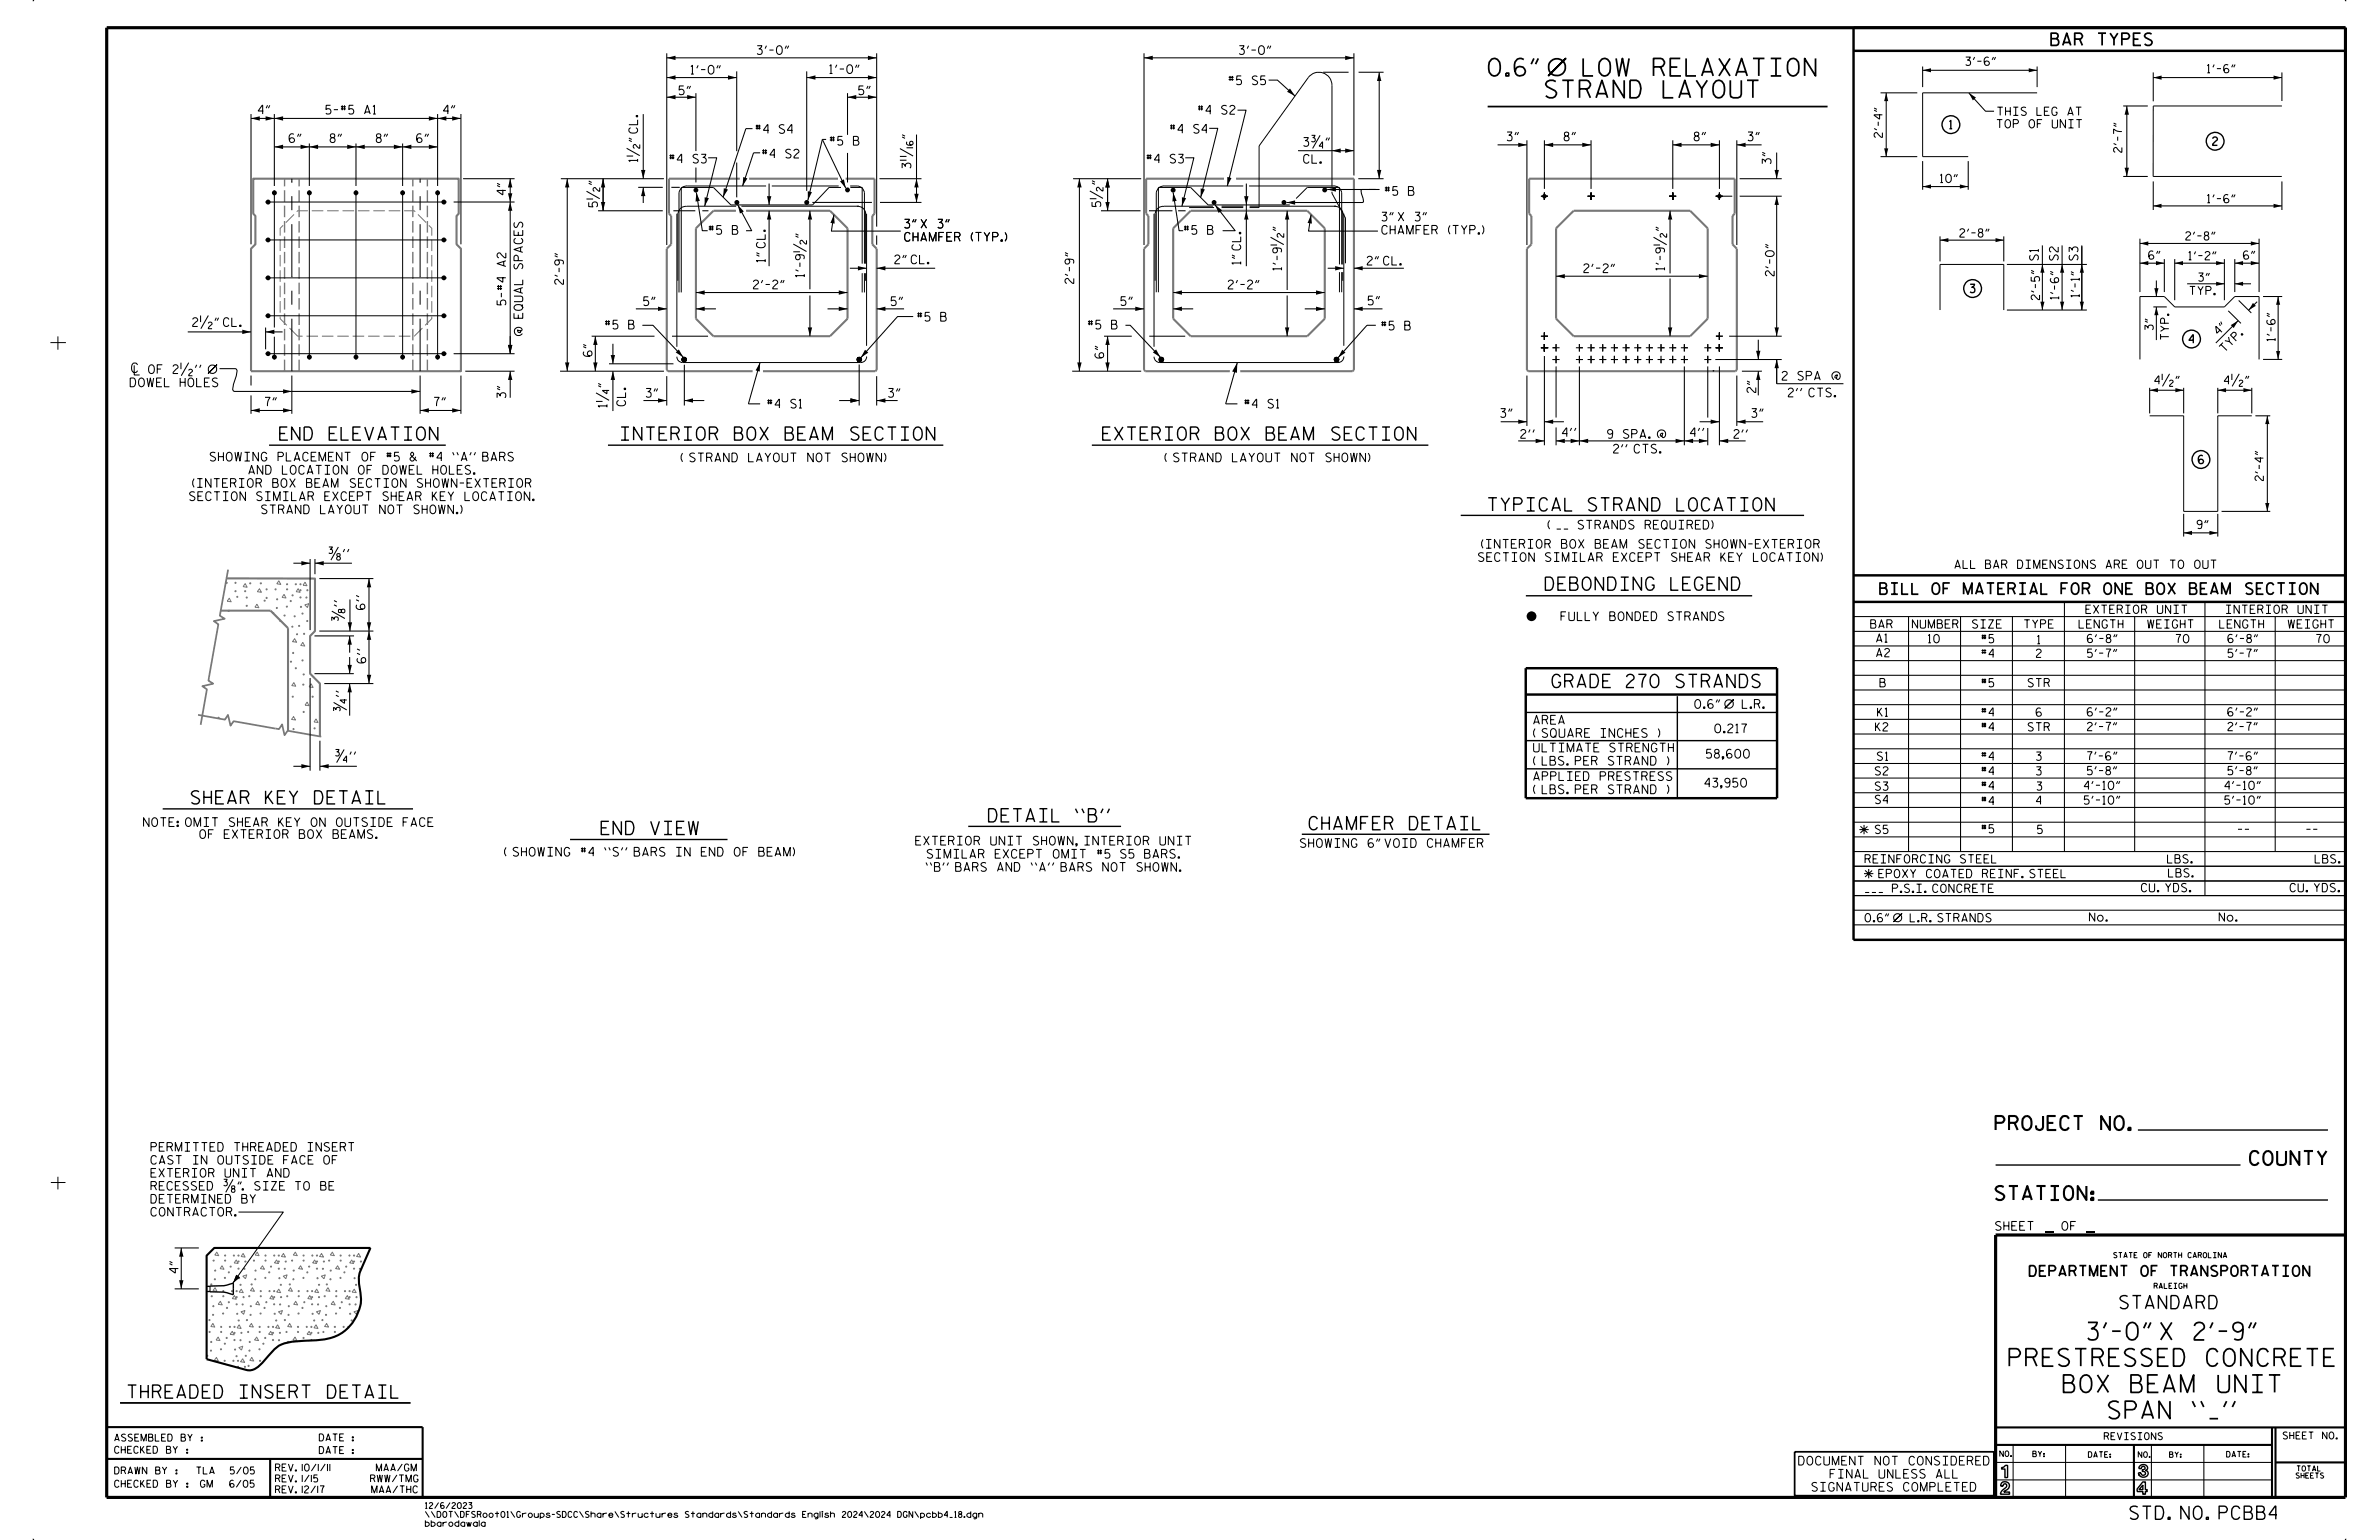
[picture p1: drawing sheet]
<svg xmlns="http://www.w3.org/2000/svg" width="864mm" height="559mm" viewBox="0 0 864 559" stroke-linecap="round" stroke-linejoin="round" font-family="sans-serif">
<defs><g id="words">
<g font-size="6.3">
<text x="540.4" y="27.5">0.6&quot; ~ LOW RELAXATION</text>
<text x="561.1" y="35.5">STRAND LAYOUT</text>
<text x="757.9" y="486.2">3'-0&quot; X 2'-9&quot;</text>
<text x="729.4" y="495.7">PRESTRESSED CONCRETE</text>
<text x="749.1" y="505.3">BOX BEAM UNIT</text>
<text x="765.5" y="514.8">SPAN ``_''</text>
</g>
<g font-size="5.1">
<text x="724.4" y="410">PROJECT NO.</text>
<text x="816.8" y="422.7">COUNTY</text>
<text x="724.4" y="435.4">STATION:</text>
</g>
<g font-size="4.8">
<text x="101.5" y="159.7">END ELEVATION</text>
<text x="225.3" y="159.7">INTERIOR BOX BEAM SECTION</text>
<text x="400.3" y="159.7">EXTERIOR BOX BEAM SECTION</text>
<text x="540.3" y="185.4">TYPICAL STRAND LOCATION</text>
<text x="561" y="214.2">DEBONDING LEGEND</text>
<text x="563.5" y="249.5">GRADE 270 STRANDS</text>
<text x="69.5" y="291.7">SHEAR KEY DETAIL</text>
<text x="358.9" y="298.2">DETAIL ``B''</text>
<text x="218.3" y="302.8">END VIEW</text>
<text x="475.3" y="301.1">CHAMFER DETAIL</text>
<text x="769.6" y="474.9">STANDARD</text>
<text x="46.4" y="507.3">THREADED INSERT DETAIL</text>
<text x="773.2" y="551.3">STD. NO. PCBB4</text>
</g>
<g font-size="4.4">
<text x="744.6" y="16.5">BAR TYPES</text>
<text x="726.6" y="536.1">1</text>
<text x="776.3" y="535.9">3</text>
<text x="726.2" y="542.2">2</text>
<text x="775.8" y="542.2">4</text>
</g>
<text font-size="4.1" x="682.5" y="215.6">BILL OF MATERIAL FOR ONE BOX BEAM SECTION</text>
<text font-size="3.8" x="736.8" y="463.1">DEPARTMENT OF TRANSPORTATION</text>
<g font-size="3.2">
<text x="274.9" y="19.8">3'-0&quot;</text>
<text x="449.9" y="19.8">3'-0&quot;</text>
<text x="250.8" y="26.9">1'-0&quot;</text>
<text x="301.2" y="26.7">1'-0&quot;</text>
<text x="246.5" y="34.4">5&quot;</text>
<text x="311.7" y="34.4">5&quot;</text>
<text x="446" y="30.7">#5 S5</text>
<text x="92.7" y="41.4">4&quot;</text>
<text x="118.3" y="41.4">5-#5 A1</text>
<text x="160" y="41.4">4&quot;</text>
<text x="434.9" y="41.4">#4 S2</text>
<text x="105" y="51.7">6&quot;</text>
<text x="119.8" y="51.7">8&quot;</text>
<text x="136.6" y="51.7">8&quot;</text>
<text x="151.2" y="51.7">6&quot;</text>
<text x="274.3" y="48.4">#4 S4</text>
<text x="301.2" y="52.7">#5 B</text>
<text x="424.8" y="48.3">#4 S4</text>
<text x="473.2" y="53.1">3¾&quot;</text>
<text x="547.1" y="51.1">3&quot;</text>
<text x="567.8" y="51.1">8&quot;</text>
<text x="615" y="51.1">8&quot;</text>
<text x="634.5" y="51.1">3&quot;</text>
<text x="231.4" y="58.7" transform="rotate(-90 231.4 58.7)">1½&quot; CL.</text>
<text x="243" y="59.2">#4 S3</text>
<text x="276.7" y="57.3">#4 S2</text>
<text x="416.2" y="59.2">#4 S3</text>
<text x="473.2" y="59.2">CL.</text>
<text x="642.9" y="59.4" transform="rotate(-90 642.9 59.4)">3&quot;</text>
<text x="183.6" y="71.9" transform="rotate(-90 183.6 71.9)">4&quot;</text>
<text x="502.7" y="70.9">#5 B</text>
<text x="216.9" y="75.1" transform="rotate(-90 216.9 75.1)">5½&quot;</text>
<text x="399.6" y="75" transform="rotate(-90 399.6 75)">5½&quot;</text>
<text x="328.4" y="82.8">3&quot; X 3&quot;</text>
<text x="501.6" y="80.2">3&quot; X 3&quot;</text>
<text x="257.3" y="85">#5 B</text>
<text x="328.4" y="87.5">CHAMFER (TYP.)</text>
<text x="429.8" y="85">#5 B</text>
<text x="501.6" y="85">CHAMFER (TYP.)</text>
<text x="277.8" y="95.1" transform="rotate(-90 277.8 95.1)">1&quot; CL.</text>
<text x="324.8" y="95.7">2&quot; CL.</text>
<text x="450.4" y="95.9" transform="rotate(-90 450.4 95.9)">1&quot; CL.</text>
<text x="740" y="94.4" transform="rotate(-90 740 94.4)">S1</text>
<text x="747.1" y="94.4" transform="rotate(-90 747.1 94.4)">S2</text>
<text x="754.3" y="94.4" transform="rotate(-90 754.3 94.4)">S3</text>
<text x="292" y="100.5" transform="rotate(-90 292 100.5)">1'-9½&quot;</text>
<text x="465.2" y="98" transform="rotate(-90 465.2 98)">1'-9½&quot;</text>
<text x="496.3" y="96.2">2&quot; CL.</text>
<text x="575" y="98.9">2'-2&quot;</text>
<text x="604.2" y="98" transform="rotate(-90 604.2 98)">1'-9½&quot;</text>
<text x="644" y="100.1" transform="rotate(-90 644 100.1)">2'-0&quot;</text>
<text x="204.5" y="103.1" transform="rotate(-90 204.5 103.1)">2'-9&quot;</text>
<text x="273.5" y="104.8">2'-2&quot;</text>
<text x="389.8" y="102.8" transform="rotate(-90 389.8 102.8)">2'-9&quot;</text>
<text x="445.9" y="104.8">2'-2&quot;</text>
<text x="183.6" y="110.7" transform="rotate(-90 183.6 110.7)">5-#4 A2</text>
<text x="233.7" y="110.9">5&quot;</text>
<text x="323.5" y="110.9">5&quot;</text>
<text x="406.9" y="110.8">5&quot;</text>
<text x="496.7" y="110.6">5&quot;</text>
<text x="70" y="118.5">2½&quot; CL.</text>
<text x="219.6" y="119.4">#5 B</text>
<text x="332.9" y="116.5">#5 B</text>
<text x="394.9" y="119.4">#5 B</text>
<text x="501.4" y="119.7">#5 B</text>
<text x="189.7" y="121.8" transform="rotate(-90 189.7 121.8)">@ EQUAL SPACES</text>
<text x="214.9" y="129.3" transform="rotate(-90 214.9 129.3)">6&quot;</text>
<text x="400.7" y="129.9" transform="rotate(-90 400.7 129.9)">6&quot;</text>
<text x="47.6" y="135.6">{ OF 2½'' ~</text>
<text x="647" y="137.9">2 SPA @</text>
<text x="47.3" y="140.3">DOWEL HOLES</text>
<text x="637.3" y="142.4" transform="rotate(-90 637.3 142.4)">2&quot;</text>
<text x="95" y="147.3">7&quot;</text>
<text x="156.4" y="147.3">7&quot;</text>
<text x="183.6" y="144.3" transform="rotate(-90 183.6 144.3)">3&quot;</text>
<text x="220.3" y="147.8" transform="rotate(-90 220.3 147.8)">1¼&quot;</text>
<text x="227.1" y="147.2" transform="rotate(-90 227.1 147.2)">CL.</text>
<text x="234.6" y="144.1">3&quot;</text>
<text x="278.5" y="148.1">#4 S1</text>
<text x="322.5" y="144.1">3&quot;</text>
<text x="451.7" y="148.1">#4 S1</text>
<text x="649.2" y="144">2'' CTS.</text>
<text x="544.8" y="151.4">3&quot;</text>
<text x="635.9" y="151.4">3&quot;</text>
<text x="552.1" y="159">2''</text>
<text x="567.2" y="158.5">4''</text>
<text x="583.6" y="159">9 SPA. @</text>
<text x="613.6" y="158.5">4''</text>
<text x="629.4" y="159">2''</text>
<text x="76.3" y="167.3">SHOWING PLACEMENT OF #5 &amp; #4 ``A'' BARS</text>
<text x="247.3" y="167.6">( STRAND LAYOUT NOT SHOWN)</text>
<text x="422.9" y="167.6">( STRAND LAYOUT NOT SHOWN)</text>
<text x="585.7" y="164.4">2'' CTS.</text>
<text x="90.3" y="172.1">AND LOCATION OF DOWEL HOLES.</text>
<text x="69.9" y="176.8">(INTERIOR BOX BEAM SECTION SHOWN-EXTERIOR</text>
<text x="68.8" y="181.6">SECTION SIMILAR EXCEPT SHEAR KEY LOCATION.</text>
<text x="95" y="186.4">STRAND LAYOUT NOT SHOWN.)</text>
<text x="562" y="192">( __ STRANDS REQUIRED)</text>
<text x="119.4" y="202.4">⅜''</text>
<text x="536.7" y="203.7">SECTION SIMILAR EXCEPT SHEAR KEY LOCATION)</text>
<text x="537.8" y="198.9">(INTERIOR BOX BEAM SECTION SHOWN-EXTERIOR</text>
<text x="132.5" y="221.2" transform="rotate(-90 132.5 221.2)">6''</text>
<text x="124.4" y="225.2" transform="rotate(-90 124.4 225.2)">⅜''</text>
<text x="566.7" y="225.2">FULLY BONDED STRANDS</text>
<text x="132.8" y="240.6" transform="rotate(-90 132.8 240.6)">6''</text>
<text x="125.1" y="258" transform="rotate(-90 125.1 258)">¾''</text>
<text x="556.7" y="262.8">AREA</text>
<text x="556.7" y="267.6">( SQUARE INCHES )</text>
<text x="622.5" y="265.9">0.217</text>
<text x="121.8" y="275.9">¾''</text>
<text x="556.7" y="272.8">ULTIMATE STRENGTH</text>
<text x="619.5" y="275.1">58,600</text>
<text x="556.7" y="277.6">( LBS. PER STRAND )</text>
<text x="556.7" y="288">( LBS. PER STRAND )</text>
<text x="556.7" y="283.2">APPLIED PRESTRESS</text>
<text x="618.9" y="285.6">43,950</text>
<text x="52.1" y="299.9">NOTE: OMIT SHEAR KEY ON OUTSIDE FACE</text>
<text x="72.5" y="304.2">OF EXTERIOR BOX BEAMS.</text>
<text x="183.2" y="310.7">( SHOWING #4 ``S'' BARS IN END OF BEAM)</text>
<text x="332.4" y="306.6">EXTERIOR UNIT SHOWN, INTERIOR UNIT</text>
<text x="336.6" y="311.4">SIMILAR EXCEPT OMIT #5 S5 BARS.</text>
<text x="472.1" y="307.5">SHOWING 6&quot; VOID CHAMFER</text>
<text x="336.1" y="316.2">``B'' BARS AND ``A'' BARS NOT SHOWN.</text>
<text x="724.4" y="446.4">SHEET</text>
<text x="749.2" y="446.4">OF</text>
<text x="64.7" y="461.9" transform="rotate(-90 64.7 461.9)">4&quot;</text>
<text x="653" y="531.6">DOCUMENT NOT CONSIDERED</text>
<text x="664.3" y="536.3">FINAL UNLESS ALL</text>
<text x="657.7" y="541.1">SIGNATURES COMPLETED</text>
</g>
<g font-size="3.1">
<text x="54.8" y="417.7">PERMITTED THREADED INSERT</text>
<text x="54.8" y="422.4">CAST IN OUTSIDE FACE OF</text>
<text x="54.8" y="431.8">RECESSED ⅜&quot;.</text>
<text x="54.8" y="427.1">EXTERIOR UNIT AND</text>
<text x="94.5" y="431.8">SIZE TO BE</text>
<text x="54.8" y="436.6">DETERMINED BY</text>
<text x="54.8" y="441.3">CONTRACTOR.</text>
</g>
<g font-size="3">
<text x="713.6" y="23.7">3'-6&quot;</text>
<text x="801.3" y="26.4">1'-6&quot;</text>
<text x="725.1" y="41.9">THIS LEG AT</text>
<text x="707.7" y="46.7">1</text>
<text x="724.9" y="46.4">TOP OF UNIT</text>
<text x="683.3" y="49.8" transform="rotate(-90 683.3 49.8)">2'-4&quot;</text>
<text x="803.2" y="52.8">2</text>
<text x="770.3" y="55.2" transform="rotate(-90 770.3 55.2)">2'-7&quot;</text>
<text x="704.3" y="66.2">10&quot;</text>
<text x="801.3" y="73.6">1'-6&quot;</text>
<text x="711.4" y="86">2'-8&quot;</text>
<text x="793.5" y="87.1">2'-8&quot;</text>
<text x="780" y="94.1">6&quot;</text>
<text x="794.6" y="94.3">1'-2&quot;</text>
<text x="814.4" y="94.1">6&quot;</text>
<text x="715.2" y="106.2">3</text>
<text x="754.8" y="107.8" transform="rotate(-90 754.8 107.8)">1'-1&quot;</text>
<text x="794.9" y="107">TYP.</text>
<text x="798.1" y="102.1">3&quot;</text>
<text x="740.4" y="108.7" transform="rotate(-90 740.4 108.7)">2'-5&quot;</text>
<text x="747.3" y="108.6" transform="rotate(-90 747.3 108.6)">1'-6&quot;</text>
<text x="781.7" y="119.7" transform="rotate(-90 781.7 119.7)">3&quot;</text>
<text x="787.3" y="123.2" transform="rotate(-90 787.3 123.2)">TYP.</text>
<text x="794.7" y="124.5">4</text>
<text x="805.5" y="121.6" transform="rotate(-45 805.5 121.6)">4 &quot;</text>
<text x="825.9" y="123.7" transform="rotate(-90 825.9 123.7)">1'-6&quot;</text>
<text x="807.7" y="127.9" transform="rotate(-45 807.7 127.9)">T Y P .</text>
<text x="782.2" y="139.4">4½&quot;</text>
<text x="807.5" y="139.4">4½&quot;</text>
<text x="798" y="168.2">6</text>
<text x="821.6" y="174.4" transform="rotate(-90 821.6 174.4)">2'-4&quot;</text>
<text x="797.6" y="191.8">9&quot;</text>
<text x="709.6" y="206.3">ALL BAR DIMENSIONS ARE OUT TO OUT</text>
<text x="679.1" y="227.9">BAR</text>
<text x="694.2" y="227.9">NUMBER</text>
<text x="716" y="227.9">SIZE</text>
<text x="734.8" y="227.9">TYPE</text>
<text x="754.7" y="227.9">LENGTH</text>
<text x="757.2" y="222.6">EXTERIOR UNIT</text>
<text x="779.6" y="227.9">WEIGHT</text>
<text x="805.8" y="227.9">LENGTH</text>
<text x="808" y="222.6">INTERIOR UNIT</text>
<text x="830.7" y="227.9">WEIGHT</text>
<text x="681.2" y="233">A1</text>
<text x="700" y="233.2">10</text>
<text x="719.3" y="233.3">#5</text>
<text x="739.6" y="233.6">1</text>
<text x="757.7" y="233.2">6'-8&quot;</text>
<text x="789.9" y="233.2">70</text>
<text x="808.7" y="233.2">6'-8&quot;</text>
<text x="840.9" y="233.2">70</text>
<text x="681.2" y="238.3">A2</text>
<text x="719.3" y="238.6">#4</text>
<text x="739.2" y="238.6">2</text>
<text x="757.8" y="238.5">5'-7&quot;</text>
<text x="808.8" y="238.5">5'-7&quot;</text>
<text x="682.5" y="249.2">B</text>
<text x="719.3" y="249.2">#5</text>
<text x="736.2" y="249.2">STR</text>
<text x="681.6" y="259.9">K1</text>
<text x="719.3" y="259.9">#4</text>
<text x="739.1" y="259.9">6</text>
<text x="757.7" y="259.8">6'-2&quot;</text>
<text x="808.7" y="259.8">6'-2&quot;</text>
<text x="680.8" y="265.3">K2</text>
<text x="719.3" y="265.3">#4</text>
<text x="736.2" y="265.3">STR</text>
<text x="757.8" y="265.1">2'-7&quot;</text>
<text x="808.8" y="265.1">2'-7&quot;</text>
<text x="681.5" y="275.9">S1</text>
<text x="719.3" y="275.9">#4</text>
<text x="739.2" y="275.9">3</text>
<text x="757.7" y="275.8">7'-6&quot;</text>
<text x="808.7" y="275.8">7'-6&quot;</text>
<text x="680.8" y="281.2">S2</text>
<text x="719.3" y="281.2">#4</text>
<text x="739.2" y="281.2">3</text>
<text x="757.8" y="281.1">5'-8&quot;</text>
<text x="808.8" y="281.1">5'-8&quot;</text>
<text x="680.8" y="286.8">S3</text>
<text x="719.3" y="286.6">#4</text>
<text x="739.4" y="286.7">3</text>
<text x="756.6" y="286.5">4'-10&quot;</text>
<text x="807.7" y="286.5">4'-10&quot;</text>
<text x="680.8" y="291.6">S4</text>
<text x="719.3" y="292.1">#4</text>
<text x="739.2" y="291.9">4</text>
<text x="756.6" y="291.8">5'-10&quot;</text>
<text x="807.7" y="291.8">5'-10&quot;</text>
<text x="680.7" y="302.5">S5</text>
<text x="719.3" y="302.2">#5</text>
<text x="739.6" y="302.5">5</text>
<text x="677.1" y="313.2">REINFORCING STEEL</text>
<text x="786.8" y="313.2">LBS.</text>
<text x="840.4" y="313.2">LBS.</text>
<text x="677.1" y="323.8">___ P.S.I. CONCRETE</text>
<text x="677.1" y="318.5">* EPOXY COATED REINF. STEEL</text>
<text x="777.4" y="323.6">CU. YDS.</text>
<text x="787.2" y="318.2">LBS.</text>
<text x="831.4" y="323.6">CU. YDS.</text>
<text x="758.5" y="334.3">No.</text>
<text x="805.6" y="334.3">No.</text>
</g>
<g font-size="2.6">
<text x="100" y="533.8">REV. 10/1/11</text>
<text x="138.1" y="533.8">MAA/GM</text>
<text x="41.6" y="534.9">DRAWN BY :</text>
<text x="41.6" y="539.7">CHECKED BY :</text>
<text x="74.2" y="534.9">TLA</text>
<text x="84.8" y="534.9">5/05</text>
<text x="85" y="539.7">6/05</text>
<text x="100" y="537.7">REV. 1/15</text>
<text x="130" y="537.7">RWW/TMG</text>
<text x="100" y="541.7">REV. 12/17</text>
<text x="134.9" y="541.7">MAA/THC</text>
</g>
<g font-size="2.5">
<text x="41.6" y="527.3">CHECKED BY :</text>
<text x="41.6" y="522.9">ASSEMBLED BY :</text>
<text x="115.9" y="522.8">DATE :</text>
<text x="115.9" y="527.4">DATE :</text>
<text x="763.9" y="522.4">REVISIONS</text>
<text x="828.8" y="522.1">SHEET NO.</text>
</g>
<g font-size="2.2">
<text x="154.4" y="547.4">12/6/2023</text>
<text x="154.4" y="550.6">\\DOT\DFSRoot01\Groups-SDCC\Share\Structures Standards\Standards English 2024\2024 DGN\pcbb4_18.dgn</text>
<text x="154.4" y="553.8">bbarodawala</text>
</g>
<g font-size="2">
<text x="725.9" y="528.5">NO.</text>
<text x="737.9" y="528.6">BY:</text>
<text x="758.1" y="528.8">DATE:</text>
<text x="776.2" y="528.8">NO.</text>
<text x="787.6" y="528.8">BY:</text>
<text x="808.3" y="528.7">DATE:</text>
</g>
<g font-size="1.9">
<text x="767.3" y="456.4">STATE OF NORTH CAROLINA</text>
<text x="782" y="467.5">RALEIGH</text>
<text x="833.8" y="533.8">TOTAL</text>
<text x="833.5" y="536.4">SHEETS</text>
</g>
</g></defs>
<path d="M91.9 64.8h74.6v12.7l-.8 .9v10.3l1.6 1.5v44.5h-76.2v-44.5l1.6-1.5v-10.3l-.8-.9zM267.2 76.5h-8.2l-6.4 6.3v32.8l6.4 6.4h42.3l6.4-6.4v-32.8l-6.4-6.3h-30.5M268.6 64.8h-25.7v12.7l.7 .9v10.3l-1.6 1.5v44l.5 .5h30.7M271.9 64.8h32.3M307 64.8h10.5v12.7l-.8 .9v10.3l1.5 1.5v44l-.4 .5h-40.8M432.2 76.5h42.4l6.3 6.3v32.8l-6.3 6.4h-42.4l-6.3-6.4v-32.8zM444.3 64.8h-28.2v12.7l.8 .9v10.3l-1.6 1.5v44l.4 .5h30.7M448.7 64.8h42.8v69.4l-.5 .5h-40.8M555.1 64.8h74.6v12.7l-.8 .9v10.3l1.6 1.5v44l-.4 .5h-75.4l-.4-.5v-44l1.6-1.5v-10.3l-.8-.9zM564.9 82.8l6.4-6.3h42.3l6.3 6.3v32.8l-6.3 6.4h-42.3l-6.4-6.4zM82.2 209.9h32.1v19.1l-1.7 1.8v13.6l3.5 3.6v19.2M80.2 221.6h18l6.4 6.3v37.2" fill="none" stroke="#787878" stroke-width=".76" stroke-linecap="butt"/>
<path d="M108.1 122l-6.4-6.4v-32.8l6.4-6.3h42.3l6.3 6.3v32.8l-6.3 6.4h-42.3" fill="none" stroke="#787878" stroke-width=".38" stroke-dasharray="4.2 1.4" stroke-linecap="butt"/>
<path d="M103.3 134.7v-69.9M108.6 134.7v-69.9M149.9 134.7v-69.9M155.2 134.7v-69.9" fill="none" stroke="#787878" stroke-width=".51" stroke-dasharray="4.2 1.4" stroke-linecap="butt"/>
<g fill="none" stroke="#787878" stroke-width=".36">
<path d="M82.2 211.3l.3 .1-.1 .3-.3-.1zM83.2 217.1l.7 1.3-1.4-.2zM85.4 214.3l.3 .1-.1 .3-.3-.1zM85.4 211.3l.3 .1-.1 .3-.3-.1zM86 216.4l.3 .1v.2h-.3zM88.9 214.3l.2 .1v.3l-.3-.1zM89 211.8l.7 1.3-1.5-.2zM89.4 216.6l.3 .1v.3l-.3-.1zM89.5 219.6l.2 .1v.3h-.3zM90.7 211.5l.3 .1-.1 .2h-.2zM93.3 219.3l.7 1.2-1.5-.2zM94.2 213.6l.7 1.3-1.5-.2z"/>
<path d="M94.5 211.5l.4 .1-.1 .2h-.3zM96 217.8h.2v.3h-.3zM96.7 216.8l.2 .1v.2h-.3zM96.7 213.7h.2v.3h-.3zM99.9 213.7h.3v.3h-.3zM100.5 217.3h.3l-.1 .3h-.3zM101.2 210.7l.7 1.4-1.4-.3zM103.1 215.7l.7 1.3-1.4-.2zM104 220h.3l-.1 .3-.2-.1zM104.1 213.7h.3l-.1 .3h-.3zM104.1 211.8l.3 .1-.1 .3-.3-.1zM105.4 217.9l.3 .1v.3l-.3-.1z"/>
<path d="M106.1 215.8l.3 .1-.1 .3-.3-.1zM107.3 211.8l.3 .1-.1 .3-.3-.1zM108.2 213.6l.7 1.3-1.4-.2zM108.9 216.6h.4l-.1 .4-.3-.1zM108.9 211.8l.3 .1v.3l-.3-.1zM108.9 214l.3 .1v.2h-.3zM110.7 219.5l1.4-.5-.5 1.5zM110.7 211.3l.7 1.2-1.4-.2zM111.1 216.6l.3 .1-.1 .3-.2-.1zM111.4 214l.4 .1-.1 .2h-.3zM82.9 221.5h.3l-.1 .3h-.2zM99.1 222.3l.3 .1-.1 .3-.3-.1z"/>
<path d="M100.4 220.5h.3l-.1 .3-.3-.1zM101.7 225.2h.3l-.1 .3h-.3zM103.2 223.2h.3l-.1 .3-.3-.1zM105.5 239.9l.3 .1-.1 .3-.3-.1zM106 227.2l.3 .1-.1 .3-.3-.1zM106.3 236.7l.3 .1-.1 .3h-.3zM106.9 223.4l.2 .1v.3l-.3-.1zM107 231.7l.7 1.3-1.5-.2zM107.7 230h.3l-.1 .3h-.2zM108.4 226.9l.4 .1-.1 .3-.3-.1zM109.1 220.1h.3v.3l-.3-.1zM109.7 222.5h.3l-.1 .3-.3-.1z"/>
<path d="M109.7 239.5h.3l-.1 .3-.3-.1zM109.9 233.1l.7 1.3-1.5-.2zM110.3 229.8l.3 .1-.1 .3-.3-.1zM111.4 225.2h.3v.3h-.3zM106.2 252.6l.2 .1v.3l-.3-.1zM106.6 260l.7 1.3-1.5-.2zM106.7 247.7l.7 1.3-1.5-.2zM107.3 242.3l.3 .1-.1 .2h-.3zM110 248.2l.3 .1-.1 .3-.3-.1zM110.1 258.2h.3l-.1 .3-.2-.1zM110.1 244.5l.3 .1-.1 .3h-.2zM111.5 254.8l.7 1.3-1.5-.2z"/>
<path d="M113 248.1l.7 1.3-1.5-.2zM113.4 252.6l.3 .1-.1 .3-.3-.1zM79.2 260.3h.3v.3h-.3zM106.4 264.4h.3v.3h-.3zM114.1 264.1l.3 .1-.1 .2h-.3zM114.7 260.9l.7 1.3-1.4-.2zM77.4 457.2l.3 .1-.1 .3-.2-.1zM78.7 454.3l.7 1.3-1.4-.2zM80.6 459.3l.7 1.3-1.4-.3zM81.6 457.2l.3 .1-.1 .3-.2-.1zM81.6 455.4l.3 .1-.1 .3-.2-.1zM83.6 459.4l.3 .1v.3l-.4-.1z"/>
<path d="M84.8 455.4l.3 .1-.1 .3-.3-.1zM85.8 457.2l.6 1.3-1.4-.2zM86.5 455.4l.2 .1v.3l-.3-.1zM86.5 457.6h.2v.3h-.3zM88.3 454.8l.7 1.3-1.5-.2zM89 457.6h.3l-.1 .3h-.3zM92.1 457.2l.3 .1-.1 .3-.3-.1zM93.4 454.3l.7 1.3-1.5-.2zM95.3 459.3l.7 1.3-1.5-.3zM96.2 457.2l.4 .1-.1 .3-.3-.1zM96.2 455.4l.4 .1-.1 .3-.3-.1zM98.2 459.4l.3 .1v.3l-.3-.1z"/>
<path d="M99.4 455.4l.3 .1v.3l-.3-.1zM100.4 457.2l.7 1.3-1.5-.2zM101.1 455.4l.3 .1-.1 .3-.3-.1zM101.1 457.6h.3l-.1 .3h-.3zM102.9 454.8l.7 1.3-1.5-.2zM103.6 457.6h.3v.3h-.4zM105.9 457.2l.3 .1v.3l-.3-.1zM107.2 454.3l.7 1.3-1.4-.2zM109.1 459.3l.7 1.3-1.4-.3zM110.1 457.2l.3 .1-.1 .3-.3-.1zM110.1 455.4l.3 .1-.1 .3-.3-.1zM112.1 459.4l.3 .1-.1 .3-.3-.1z"/>
<path d="M113.3 455.4l.3 .1-.1 .3-.3-.1zM114.2 457.2l.7 1.3-1.4-.2zM114.9 455.4l.4 .1-.1 .3-.3-.1zM114.9 457.6h.4l-.1 .3h-.3zM116.7 454.8l.7 1.3-1.4-.2zM117.4 457.6h.4l-.1 .3h-.3zM119.3 457.2l.4 .1-.1 .3-.3-.1zM120.6 454.3l.8 1.3-1.5-.2zM122.6 459.3l.7 1.3-1.5-.3zM123.5 457.2l.3 .1v.3l-.3-.1zM123.5 455.4l.3 .1v.3l-.3-.1zM125.6 459.4l.2 .1v.3l-.3-.1z"/>
<path d="M126.7 455.4l.3 .1v.3l-.3-.1zM127.7 457.2l.7 1.3-1.5-.2zM128.4 455.4l.3 .1-.1 .3-.3-.1zM128.4 457.6h.3l-.1 .3h-.3zM130.2 454.8l.7 1.3-1.5-.2zM130.9 457.6h.3l-.1 .3h-.3zM75.9 478.8l.3 .1v.3l-.4-.1zM76.6 465.9h.3l-.1 .3h-.3zM76.8 470.2h.2v.3h-.3zM77.2 477h.3v.3l-.3-.1zM77.3 473.8l.3 .1v.2h-.3zM77.9 464l.3 .1-.1 .3-.3-.1z"/>
<path d="M78 460.9h.3l-.1 .3h-.3zM78.1 467.3l.7 1.3-1.5-.3zM80 472.2l.7 1.3-1.5-.2zM80.9 476.5l.3 .2h-.4zM80.9 470.2h.3v.3h-.3zM80.9 468.3l.3 .1v.3l-.3-.1zM81.5 463.5l.3 .1v.3l-.3-.1zM82.3 474.4l.3 .1-.1 .3-.3-.1zM82.9 461.5h.4l-.1 .4-.3-.1zM82.9 472.3l.3 .1v.3l-.3-.1zM84.1 468.3l.3 .1-.1 .3-.2-.1zM85.1 470.1l.7 1.3-1.5-.2z"/>
<path d="M85.8 473.1h.3l-.1 .3h-.3zM85.8 468.3l.3 .1-.1 .3-.3-.1zM85.8 470.5l.3 .1-.1 .3-.3-.1zM86 476.5l.3 .1-.1 .3-.3-.1zM86.5 460.2h.2v.3l-.3-.1zM86.5 479h.3v.3l-.3-.1zM86.6 463.6l.4 .1-.1 .3-.3-.1zM87.2 466l.3 .1-.1 .3-.3-.1zM87.5 476l1.4-.5-.5 1.4zM87.6 467.8l.7 1.3-1.5-.3zM87.9 473.1l.3 .1v.3l-.3-.1zM88.2 463.1l1.4-.5-.5 1.4z"/>
<path d="M88.3 470.5l.3 .1-.1 .3-.3-.1zM88.6 460.2l.3 .1v.3l-.4-.1zM89.5 478.8l.3 .1-.1 .3-.2-.1zM90.4 470.2h.3l-.1 .3h-.3zM90.8 477h.3v.3l-.3-.1zM90.9 473.8l.3 .1v.2h-.3zM91.2 465.9h.3v.3h-.3zM91.7 467.3l.7 1.3-1.5-.3zM92.5 464l.3 .1v.3l-.3-.1zM92.6 460.9h.3v.3h-.3zM93.6 472.2l.7 1.3-1.5-.2zM94.5 476.5h.3l-.1 .3-.3-.1z"/>
<path d="M94.5 470.2h.3v.3h-.3zM94.5 468.3l.3 .1v.3l-.3-.1zM95.9 474.4l.3 .1-.1 .3-.3-.1zM96.2 463.5l.3 .1-.1 .3-.3-.1zM96.6 472.3l.2 .1v.3l-.3-.1zM97.6 461.5h.3l-.1 .4-.3-.1zM97.7 468.3l.3 .1v.3l-.3-.1zM98.7 470.1l.7 1.3-1.5-.2zM99.4 473.1h.3l-.1 .3h-.3zM99.4 468.3l.3 .1-.1 .3-.3-.1zM99.4 470.5l.3 .1-.1 .3-.3-.1zM99.6 476.5l.3 .1-.1 .3-.2-.1z"/>
<path d="M100.2 479h.2v.3l-.3-.1zM101.1 476l1.4-.5-.4 1.4zM101.1 460.2h.3v.3l-.4-.1zM101.2 467.8l.7 1.3-1.5-.3zM101.3 463.6l.3 .1-.1 .3-.3-.1zM101.6 473.1l.2 .1v.3l-.3-.1zM101.8 466l.3 .1v.3l-.3-.1zM101.9 470.5l.3 .1-.1 .3-.3-.1zM102.8 463.1l1.4-.5-.4 1.4zM103.3 460.2l.2 .1v.3l-.3-.1zM103.3 478.8l.3 .1-.1 .3-.2-.1zM104.1 470.2h.3v.3h-.3z"/>
<path d="M104.6 477h.3l-.1 .3-.2-.1zM104.7 473.8l.3 .1v.2h-.3zM105.1 465.9h.3l-.1 .3h-.3zM105.4 467.3l.8 1.3-1.5-.3zM106.4 464l.3 .1-.1 .3-.3-.1zM106.5 460.9h.3l-.1 .3h-.3zM107.4 472.2l.7 1.3-1.5-.2zM108.3 476.5h.2v.3l-.3-.1zM108.3 470.2h.3l-.1 .3h-.2zM108.3 468.3l.3 .1-.1 .3-.2-.1zM109.7 474.4l.3 .1-.1 .3-.3-.1zM110 463.5l.3 .1v.3l-.3-.1z"/>
<path d="M110.3 472.3l.3 .1v.3l-.3-.1zM111.4 461.5h.3v.4l-.3-.1zM111.5 468.3l.3 .1-.1 .3-.3-.1zM112.5 470.1l.7 1.3-1.5-.2zM113.2 473.1h.3l-.1 .3h-.3zM113.2 468.3l.3 .1-.1 .3-.3-.1zM113.2 470.5l.3 .1-.1 .3-.3-.1zM113.4 476.5l.3 .1-.1 .3-.3-.1zM113.9 479h.3v.3l-.3-.1zM114.9 476l1.4-.5-.5 1.4zM114.9 460.2h.4l-.1 .3-.3-.1zM115 467.8l.7 1.3-1.5-.3z"/>
<path d="M115.1 463.6l.3 .1v.3l-.3-.1zM115.4 473.1l.2 .1v.3l-.3-.1zM115.7 470.5l.3 .1-.1 .3-.3-.1zM115.7 466l.3 .1-.1 .3-.3-.1zM116.7 463.1l1.4-.5-.5 1.4zM116.9 478.8l.3 .1v.3l-.3-.1zM117.1 460.2l.3 .1-.1 .3-.2-.1zM117.8 470.2h.2v.3h-.3zM118.2 477h.3v.3l-.3-.1zM118.3 473.8l.3 .1v.2h-.3zM118.5 465.9h.3l-.1 .3h-.2zM119.1 467.3l.7 1.3-1.5-.3z"/>
<path d="M119.8 464l.3 .1v.3l-.3-.1zM119.9 460.9h.3v.3h-.3zM121 472.2l.7 1.3-1.5-.2zM121.9 476.5h.3l-.1 .3-.3-.1zM122 470.2h.2v.3h-.3zM122 468.3l.2 .1v.3l-.3-.1zM123.3 474.4l.3 .1-.1 .3-.3-.1zM123.5 463.5l.3 .1-.1 .3-.3-.1zM123.9 472.3l.3 .1v.3l-.3-.1zM124.9 461.5h.3l-.1 .4-.3-.1zM125.1 468.3l.3 .1-.1 .3-.2-.1zM126.1 470.1l.7 1.3-1.5-.2z"/>
<path d="M126.8 473.1h.3l-.1 .3h-.2zM126.8 468.3l.3 .1-.1 .3-.3-.1zM126.8 470.5l.3 .1-.1 .3-.3-.1zM127 476.5l.3 .1-.1 .3-.3-.1zM127.5 479h.3v.3l-.3-.1zM128.4 460.2h.3l-.1 .3-.3-.1zM128.5 476l1.4-.5-.5 1.4zM128.6 467.8l.7 1.3-1.5-.3zM128.6 463.6l.3 .1-.1 .3-.2-.1zM128.9 473.1l.4 .1-.1 .3-.3-.1zM129.2 466l.2 .1v.3l-.3-.1zM129.3 470.5l.3 .1-.1 .3-.2-.1z"/>
<path d="M130.6 460.2l.2 .1v.3l-.3-.1zM75.1 491.8h.3v.3h-.3zM76 483.1l.3 .1-.1 .3-.3-.1zM76.4 489.9l.3 .1v.3l-.3-.1zM76.6 486.8h.2v.3l-.3-.1zM77.3 480.2l.7 1.3-1.5-.2zM78.6 492.5l.7 1.4-1.5-.3zM79.2 485.2l.7 1.2-1.5-.2zM80.1 489.4l.3 .1-.1 .3-.3-.1zM80.2 483.1l.2 .1v.3l-.3-.1zM80.2 481.3l.2 .1v.2h-.3zM81.4 493.6l.3 .1v.3l-.3-.1z"/>
<path d="M81.5 487.4l.3 .1-.1 .3-.2-.1zM82.2 485.3l.2 .1v.3l-.3-.1zM83.3 481.3l.3 .1v.2h-.3zM84.3 483.1l.7 1.3-1.5-.2zM84.6 493.6l.3 .1-.1 .3-.2-.1zM85 486.1h.3l-.1 .3h-.3zM85 481.3l.3 .1-.1 .2h-.3zM85 483.5h.3l-.1 .3h-.3zM85.2 489.5l.3 .1-.1 .3-.2-.1zM85.8 491.9l.2 .1v.3l-.3-.1zM86.3 493.6l.3 .1-.1 .3-.3-.1zM86.3 495.8h.3l-.1 .3h-.3z"/>
<path d="M86.7 489l1.4-.5-.4 1.4zM86.8 480.7l.7 1.3-1.5-.2zM87.2 486.1l.3 .1-.1 .3-.3-.1zM87.5 483.5h.3l-.1 .3h-.2zM88.1 493l.7 1.3-1.5-.2zM88.8 495.8h.3l-.1 .3h-.3zM89.1 491.8h.3v.3h-.3zM90 483.1l.2 .1v.3l-.3-.1zM90.1 495.4l.3 .1-.1 .3-.2-.1zM90.4 489.9l.3 .1v.3l-.3-.1zM90.5 486.8h.3v.3l-.3-.1zM91.3 480.2l.7 1.3-1.5-.2z"/>
<path d="M91.4 492.5l.7 1.4-1.4-.3zM93.2 485.2l.7 1.2-1.5-.2zM94.1 489.4l.3 .1-.1 .3-.3-.1zM94.2 483.1l.2 .1v.3l-.3-.1zM94.2 481.3l.2 .1v.2h-.3zM94.3 493.6l.3 .1-.1 .3-.3-.1zM95.5 487.4l.3 .1-.1 .3-.3-.1zM96.1 485.3l.3 .1v.3l-.3-.1zM97.3 481.3l.3 .1-.1 .2h-.2zM98.3 483.1l.7 1.3-1.5-.2zM99 486.1h.3l-.1 .3h-.2zM99 481.3l.3 .1-.1 .2h-.3z"/>
<path d="M99 483.5h.3l-.1 .3h-.3zM100.8 480.7l.7 1.3-1.5-.2zM101.1 486.1l.4 .1-.1 .3-.3-.1zM101.5 483.5h.3l-.1 .3h-.2zM103.9 483.1l.3 .1-.1 .3-.3-.1zM104.5 486.8h.2v.3l-.3-.1zM105.2 480.2l.7 1.3-1.5-.2zM107.1 485.2l.7 1.2-1.5-.2zM108.1 483.1l.2 .1v.3l-.3-.1zM108.1 481.3l.2 .1v.2h-.3zM110.1 485.3l.2 .1v.3l-.3-.1zM111.2 481.3l.3 .1v.2h-.3z"/>
<path d="M112.2 483.1l.7 1.3-1.5-.2zM112.9 486.1h.3l-.1 .3h-.2zM112.9 481.3l.3 .1-.1 .2h-.2zM112.9 483.5h.3l-.1 .3h-.2zM114.7 480.7l.7 1.3-1.5-.2zM115.4 483.5h.3l-.1 .3h-.2zM117.3 483.1l.2 .1v.3l-.3-.1zM118.6 480.2l.7 1.3-1.5-.2zM121.5 483.1l.2 .1v.3l-.3-.1zM121.5 481.3l.2 .1v.2h-.3zM124.6 481.3l.3 .1-.1 .2h-.2zM126.3 481.3l.3 .1-.1 .2h-.2z"/>
</g>
<path d="M82.8 206.7l-3 16.7 1.8 1.1-4 .9 1.7 1.1-3.6 20.5 1.7 1.1-4 .9 1.7 1.1-2.3 12.9M71.9 259.4l9.8 1.7 1.1-1.7 .9 3.9 1.1-1.6 16.5 2.9 1.1-1.7 .9 3.9 1.1-1.7 12.2 2.2" fill="none" stroke="#787878" stroke-width=".63" stroke-linecap="butt"/>
<g fill="none" stroke="#000" stroke-width=".51">
<path d="M97.7 161.5h64.1M220.7 161.5h121.7M396.3 161.5h122.2M530.3 187h124.6M553.9 216.2h82.2M553.9 258.5h91.2M608.9 252.6v37M553.9 268.7h91.2M553.9 279h91.2M59.1 293.5h90.8M351.5 299.9h55.5M206.9 304.6h57.2"/>
<path d="M472.6 302.7h68.1M776.1 410h69M724.4 422.7h88.9M761.5 435.4h83.6M75 466.8h1.2M75 468.6h1.2M76.2 466.7l5.2-.2 3.3-.9v4.2l-3.3-.9-5.2-.2"/>
<circle cx="708.2" cy="45.2" r="3.2"/>
<circle cx="804.1" cy="51.3" r="3.2"/>
<circle cx="716.1" cy="104.7" r="3.2"/>
<circle cx="795.5" cy="123" r="3.2"/>
<circle cx="799" cy="166.7" r="3.2"/>
</g>
<path d="M672.9 18.5h178.5M672.9 10.1h178.5v330.9h-178.5zM672.9 208.8h178.5M672.9 218.4h178.5M553.9 242.5h91.2v47.1h-91.2zM553.9 252h91.2" fill="none" stroke="#000" stroke-width=".89" stroke-linecap="butt"/>
<g fill="none" stroke="#000" stroke-width=".38">
<path d="M242 19.3v69.6M318.2 19.3v62.9M415.3 19.3v69.6M491.5 19.3v44.4M242 28.2h25.4M242 21h76.2M242 35.3h10.6M252.6 33.8v21M267.4 25.9v29M292.8 28.2h25.4M292.8 25.9v43.4M307.7 35.3h10.5"/>
<path d="M307.7 33.8v15.1M415.3 21h76.2M449.2 40h3.1l-6.8 27.5M460.5 29.1h3.2l6.4 5.8M480.3 26.2h9.2M493.2 26.2h9M500.7 26.2v38.6M682.7 33.7h13.3M684.7 33.7v23.1M697.9 24.1v7.5M697.9 25.5h41.6M714.7 33.7l6.1 6.7h3.1"/>
<path d="M739.5 24.1v7.5M770.7 38.5h9M772.1 38.5v25.5M781.6 26.3v10.5M781.6 28.2h46.8M828.4 26.3v10.4M91.1 41.4v47.3M91.1 43h76.2M99.6 53.3h59.3M99.6 41.4v26.1M112.3 52.1v15.4M129.2 52.1v15.4"/>
<path d="M146.2 52.1v15.4M158.9 41.4v26.1M167.3 41.4v47.3M227.5 53.8l4.7 2.7M227.5 56.6h2.3M232.2 52.4v1.4l-.4-.1-1.1-1.2a.68 .68 0 0 0-.9 .5 .68 .68 0 0 0 .6 .8M233.5 41.4v23.4M257.1 57.3h3.1l-4.4 17.5M267.4 59v12.6M273.2 46.7h-2.4l-8.3 24.8M275.9 55.5h-2.4l-3.9 12M298.5 50.6h1.4"/>
<path d="M298.5 50.6l-5.2 22.1M298.5 50.6l8.5 17.7M307.7 55.5v10.7M326.7 53.9l4.8 2.7M326.7 58.1h2.4M326.7 56.8h2.4M327.5 49.7l1 .5M327.5 48.9l1 .5M329.1 53.6h2.4M329.2 51.4l-.1 .4a1.28 1.28 0 0 0 1.1 1 1.28 1.28 0 0 0 1.3-.8l-.1-.5a.68 .68 0 0 0-1.2 .2 .68 .68 0 0 0 .7 .9M332.7 48.8v24.6M430.3 57.3h3.1l-4.4 17.5"/>
<path d="M439 46.6h3.1l-6.2 25M471.2 54.7h20.3M476.1 49.1h1.2l-.7 .9a.77 .77 0 0 1 .8 1 .77 .77 0 0 1-1.3 .2M479.2 49.1l-2.7 4.8M480.3 53.1h-1.4l1.1-1.6 .1 2.4M543.6 52.6h10.7M554.3 50.9v38M560.6 50.9v17.6M560.6 52.6h17M577.6 50.9v17.6M607.2 50.9v17.6M607.2 52.6h17"/>
<path d="M624.2 50.9v17.6M630.5 50.9v38M630.5 52.6h9M644.9 55.4v9.4M682.7 56.8h13.3M697.9 58.5v10.4M714.5 58.5v10.4M105.9 64.8v1.3M105.9 71.2v5.1M152.5 64.8v1.3M152.5 71.2v5.1M164.7 73.3h22.1"/>
<path d="M168.1 64.8h18.7M185.2 64.8v63.5M203.6 64.8h37.4M205.9 64.8v69.9M212.9 69.4l4.8 2.7M212.9 72.2h2.4M217.1 76.5h23.5M217.7 68.1v1.3l-.4-.1-1.2-1.2a.66 .66 0 0 0-.8 .5 .66 .66 0 0 0 .5 .8M218.9 64.8v11.7M231.7 68h8.9M233.5 68v5.7M243.7 68h3.1"/>
<path d="M244.4 76.5h8M252.6 60.8v5.4M252.8 69.9l2.2 13.8h1.9M255 76.5h2.2M267.8 74.3l5.1 9.4h-2.1M279.2 66.6v7.8M279.2 76.5v20.1M294 76.5v28.5M294.9 73.4h21.6M302.7 77.9l-.9 6h25.2M319.3 64.8h15.2M319.4 73.4h15.1"/>
<path d="M327.5 61v-1.7l.6 .3 .5 .8a1.02 1.02 0 0 1 1.4-1.2 1.02 1.02 0 0 1 .3 1.8M389.5 64.8h24.8M391.8 64.8v69.9M395.6 69.3l4.8 2.7M395.6 72.1h2.4M399.7 76.5h14.3M400.4 67.9v1.4l-.4-.1-1.1-1.2a.66 .66 0 0 0-.9 .5 .66 .66 0 0 0 .5 .8M402.1 64.8v11.7M417.1 76.5h8.5M425.9 69.9l2.1 13.8h1.5M427.7 76.5h2.7M441 74.3l7.4 9.4h-4.6"/>
<path d="M452.4 66.6v30M467.3 76.5v28.7M475.9 77.9l-.9 6h25.2M481.8 68.8h19M493.1 64.8h9.1M499.5 68.8l-5.3 .1v1.1l.8 2.9-.1 .4-.4 .2h-27.5M559.4 71.2h2.5M560.6 69.9v2.6M576.3 71.2h2.5M577.6 69.9v2.6M606 71.2h2.5M606.2 76.5v22.7"/>
<path d="M607.2 69.9v2.6M622.7 71.2h6.1M624.2 69.9v2.6M631.5 64.8h15.3M631.5 71.2h15.3M644.9 71.2v50.8M697.9 67.7h16.6M770.7 64h9M781.6 65.8v10.4M781.6 74.7h46.8M828.4 65.8v10.4M105.9 81.4v19"/>
<path d="M152.5 81.4v19M288 88.5l4.8 2.8M288 91.4h2.4M292.8 87.2v1.3h-.5l-1-1.2a.67 .67 0 0 0-.9 .4 .67 .67 0 0 0 .5 .8M308.5 97.3h6.1M318.2 85.4v3.4M318.2 97.3h21.3M461.2 88.9h2.4M461.2 86.1l4.8 2.7M466 84.7v1.4l-.4-.1-1.1-1.2a.68 .68 0 0 0-.9 .4 .68 .68 0 0 0 .5 .9M482 97.3h5.9M491.5 97.3h18.1"/>
<path d="M600.3 86.1l4.7 2.7M600.3 88.9h2.3M605 84.7v1.4l-.4-.1-1.1-1.2a.67 .67 0 0 0-.9 .4 .67 .67 0 0 0 .5 .9M704.3 85.8v9.1M704.3 87.1h23.1M727.4 85.8v9.1M728.5 96h29.1M741.4 89v23.5M748.6 89v23.5M755.7 89v23.5M776.8 86.6v19.4M776.8 88.3h43.3"/>
<path d="M776.8 95.5h8.9M785.7 94v12M789.4 94v14.9M789.4 95.5h18.1M807.5 94v14.9M811.2 95.5h8.9M811.2 94v12M820.1 86.6v19.4M72.8 114.5v2.4M75.6 117.4a.66 .66 0 0 1 .9-.5 .66 .66 0 0 1 .4 .8l-1.2 1.2-.1 .4h1.4M75.6 114.5l-2.7 4.8M96.4 118.9v7.9"/>
<path d="M105.9 105.5v5.1M105.9 115.6v19.1M152.5 105.5v5.1M152.5 115.6v19.1M230.8 112.1h11.2M233.2 118h3.8l11 11.6M252.6 106.2h55.1M252.6 112.1h7.3M294 107.2v14.8M300.4 112.1h7.3M318.2 112.1h10M331.5 114.9h-5.7l-13.3 14.9"/>
<path d="M404.1 112.1h11.2M408.6 118h1.7l11 11.6M425.9 106.2h55M425.9 112.1h7.2M467.3 107.2v14.8M473.6 112.1h7.3M491.5 112.1h10.4M499.4 118h-3.2l-10.5 11.8M564.9 100.2h55M606.2 101v21M728.5 112.5h29.1M781.7 111.4h4.9"/>
<path d="M782.8 101.8v5.8M782.8 111.4v12M794 103h13.5M808.9 112.8l4.6 4.5M811.2 103h5.9M812.5 116.3l-8.1 8.2M812.7 109l4.5 4.6M819.4 109.5l-3.1 3.1M821.5 107.6h7M827 107.6v22.8M48.7 132.6v3.5h2M50 132.4a1.25 1.25 0 0 0-1.6-.6 2.14 2.14 0 0 0 .4 3.4l.7-.1 .5-.6"/>
<path d="M65.7 131.6v2.3M68.2 120.4h22.9M68.5 134.4a.66 .66 0 0 1 .8-.4 .66 .66 0 0 1 .5 .8l-1.2 1.1-.1 .4h1.3M68.5 131.6l-2.7 4.7M79.7 133.8h4.2a1.8 1.8 0 0 1 2.1 .6l-.1 1.5-1 3a3.4 3.4 0 0 0-.2 3l67.8 .1M91.1 136.3v3.6M96.4 120.4h6.2M105.9 136.3v13.8M152.5 136.3v13.8M164.7 128.3h22.1M167.3 136.3v13.8M168.9 134.7h17.9"/>
<path d="M185.2 134.7v9.6M203.3 134.7h37.7M214.8 122h22.8M216.1 122v12.7M221.1 132h23.4M222.5 124.7v7.3M222.5 134.7v14.5M242 136.5v10.6M243.9 122h13.1M248.4 132.3v14.8M275.9 131.6l-4.2 14.9h4.2M311.9 132.3v14.8"/>
<path d="M318.2 136.5v10.6M389.2 134.7h25.1M400.8 122h10M402.1 122v12.7M417.2 122h13M449.2 131.6l-4.3 14.9h4.3M554.3 136.3v18.3M559.4 126.2h2.8M559.4 122h2.5M560.6 120.6v2.7M560.6 124.8v2.7M560.6 129.2v32.4"/>
<path d="M563.6 126.2h2.5M563.6 130.5h2.5M564.9 124.9v2.6M564.9 129.1v2.7M564.9 133v18.5M572.1 126.2h2.5M572.1 130.5h2.5M573.3 124.9v2.6M573.3 129.1v2.7M573.3 133v28.6M576.3 126.2h2.5M576.3 130.5h2.5"/>
<path d="M577.6 124.9v2.6M577.6 129.1v2.7M580.5 126.2h2.6M580.5 130.5h2.6M581.8 124.9v2.6M581.8 129.1v2.7M584.8 126.2h2.5M584.8 130.5h2.5M586 124.9v2.6M586 129.1v2.7M589 126.2h2.5M589 130.5h2.5"/>
<path d="M590.3 124.9v2.6M590.3 129.1v2.7M593.2 126.2h2.6M593.2 130.5h2.6M594.5 124.9v2.6M594.5 129.1v2.7M597.5 126.2h2.5M597.5 130.5h2.5M598.7 124.9v2.6M598.7 129.1v2.7M601.7 126.2h2.5M601.7 130.5h2.5"/>
<path d="M603 124.9v2.6M603 129.1v2.7M605.9 126.2h2.6M605.9 130.5h2.6M607.2 124.9v2.6M607.2 129.1v2.7M610.2 126.2h2.5M610.2 130.5h2.5M611.4 124.9v2.6M611.4 129.1v2.7M611.4 133v28.6M618.7 126.2h2.5"/>
<path d="M618.7 130.5h2.5M619.9 124.9v2.6M619.9 129.1v2.7M619.9 133v18.5M621.9 134.4l.2 .2zM622.7 126.2h2.7M622.7 130.5h24.1M622.9 122h2.5M624.2 120.6v2.7M624.2 124.8v2.7M624.2 133v28.6M627.7 122h19.1"/>
<path d="M630.5 136.3v18.3M632.3 134.7h7.3M638.3 123.3v7.2M638.3 134.7v8.8M644.9 130.4v8.8h24.3M784.9 135.6v2.3M787.6 138.4a.63 .63 0 0 1 .8-.5 .63 .63 0 0 1 .4 .8l-1.2 1.1v.4h1.2M787.6 135.6l-2.6 4.6M810.2 135.6v2.3M812.9 138.4a.63 .63 0 0 1 .8-.5 .63 .63 0 0 1 .4 .8l-1.2 1.1v.4h1.2M812.9 135.6l-2.6 4.6M821.5 130.4h7"/>
<path d="M91.1 148.9h14.8M91.1 143.5v6.6M152.5 148.9h14.8M216.4 142.6l4.7 2.7M216.4 145.7h2.3M220.3 141.5v1.3l-1.5-1 2.3-.1M233.6 145.3h8.4M248.4 145.3h7.3M304.6 145.3h7.3M318.2 145.3h7.7M544.8 153h9.5M551.1 160h9.5"/>
<path d="M560.6 153h7.1M564.9 155.1v6.5M564.9 160h55M617 153h7.2M619.9 155.3v6.3M624.2 160h9.5M630.5 153h9.5M780.3 141.6h12.4M780.3 140.7v9.3M792.7 140.7v9.3M805.1 141.6h12.3M805.1 140.7v9.3"/>
<path d="M817.4 140.7v9.3M818.7 150.9h5.4M823.1 150.9v34.7M119.4 198.5h1.2l-.7 .8a.77 .77 0 0 1 .8 1.1 .77 .77 0 0 1-1.3 .2M122.8 198.5l-2.7 4.7M792.7 186.4v8.3M792.7 193.4h12.4M805.1 186.4v8.3M806.4 185.6h17.7M106.5 204.4h6.1M112.6 202.8v25.8M114.3 202.8v5.6"/>
<path d="M114.3 204.4h13.4M115.9 209.9h19.6M122.8 201.9a.68 .68 0 0 0-.5 1 .68 .68 0 0 0 1.2 0 .68 .68 0 0 0-.5-1l-.6-.2 .1-.8 .9 .1v.7l-.4 .2M127 217.5v11.5M133.9 209.9v38.1M749.4 218.4v90.6M800.4 218.4v106.6M114.2 230.8h14.3M115.9 229h19.6M120.4 225.2v-1.3l.9 .8a.78 .78 0 0 1 1-.8 .78 .78 0 0 1 .2 1.3M120.4 221.8l4.8 2.6M123.9 221.6l-.6-.5-.3 .1-.2 .5 .2 .5 .8-.1a.72 .72 0 0 1 .3-1 .72 .72 0 0 1 1 .3 .72 .72 0 0 1-.5 1l-.7-.6"/>
<path d="M126.9 230.8v6M126.9 238.4v6M672.8 239.7h178.6M672.8 234.4h178.6M672.9 229.1h178.5M672.9 223.7h178.5M692.8 223.7v85.3M711.7 223.7v85.3M730.5 223.7v85.3M774.9 223.7v85.3M825.9 223.7v85.3M112.6 246v33.6"/>
<path d="M114.2 244.4h14.2M117.7 248h17.8M121.1 258v-1.2l.9 .7a.77 .77 0 0 1 1-.8 .77 .77 0 0 1 .2 1.3M121.1 254.9l4.8 2.7M125.1 253.8v1.4l-1.6-1.1 2.4-.1M126.9 248v11.7M615.8 254l.4-.2a1.68 1.68 0 0 1 1.1 1.6 1.68 1.68 0 0 1-1.1 1.6 1.94 1.94 0 0 1-.4-3zM618.4 256.5h.5v.5h-.5zM621.6 254.1l-.7-.3a1.86 1.86 0 0 0 0 3.2l.6-.1a.9 .9 0 0 0 .1-1.4 .9 .9 0 0 0-1.4 .2l-.1 .6M623.5 253.8l-.5 1.1M624.3 253.8l-.5 1.1M629.3 253.9l-3.2 3.1 3.2-3.2-.5 .6a1.57 1.57 0 0 1-.9 2.5 1.57 1.57 0 0 1-1.9-1.9 1.57 1.57 0 0 1 2.6-.8l.2 .2"/>
<path d="M632.5 253.8v3.2h1.8M635.3 256.5h.5v.5h-.5zM636.9 255.4l1.7-.1 .2-.8-.7-.7h-1.2v3.2M638.1 255.4l.7 1.6M639.9 256.5h.5v.5h-.5zM672.8 250.4h178.6M672.8 245h178.6M672.8 255.7h178.6M106.5 278.1h6.1M116.1 268.8v10.8M116.1 278.1h13.4M121.8 272h1.2l-.7 .8a.77 .77 0 0 1 .8 1 .77 .77 0 0 1-1.3 .2"/>
<path d="M124.9 272l-2.7 4.7M126 275.9h-1.4l1.1-1.5 .1 2.3M672.8 271.7h178.6M672.8 277h178.6M672.8 261h178.6M672.8 266.3h178.6M672.8 282.3h178.6M672.8 287.7h178.6M672.8 293h178.6M672.8 298.3h178.6M675.4 299.8l2.5 2.4M676.7 299.3v3.4"/>
<path d="M677.9 299.9l-2.5 2.3M672.8 314.3h178.6M672.8 319.7h178.6M672.8 303.7h178.6M672.8 309h178.6M675 301h3.4M676.7 317h3.3M677.1 315.8l2.5 2.4M678.4 315.3v3.4M679.6 315.9l-2.5 2.3M812.4 300.9h1.5M814.9 300.9h1.5"/>
<path d="M837.2 300.9h1.5M839.7 300.9h1.5M672.8 335.6h178.6M672.8 324.9h178.6M672.8 330.3h178.6M677.5 331.6l.4-.1a1.64 1.64 0 0 1 1.1 1.4 1.64 1.64 0 0 1-.9 1.6h-.2a1.86 1.86 0 0 1-.4-2.9zM680 334h.5v.5h-.5zM683.1 331.7l-.4-.2a1.6 1.6 0 0 0-1.3 1.4 1.6 1.6 0 0 0 1 1.6l.6-.1a.85 .85 0 0 0-.2-1.5 .85 .85 0 0 0-1.2 .9M684.9 331.5l-.5 1M685.6 331.5l-.4 1M690.4 331.5l-3 3 3-3-.5 .5a1.48 1.48 0 0 1-.5 2.4 1.48 1.48 0 0 1-2-1.5 1.48 1.48 0 0 1 2.3-1.1l.2 .2M693.4 331.5v3h1.7"/>
<path d="M696.1 334h.5v.5h-.5zM697.6 333l1.6-.2 .3-.7-.7-.6h-1.2v3M698.8 333l.7 1.5M700.5 334h.5v.5h-.5zM705.2 331.7a1.04 1.04 0 0 0-1.8 .5l1.7 1.1 .2 .6a1.07 1.07 0 0 1-1.9 .3M706.3 331.5h2M707.3 331.5v3M709.3 333l1.6-.2 .3-.7-.7-.6h-1.2v3M710.5 333l.7 1.5M712.2 334.5l1-3 .9 3M712.4 333.8h1.5M717 331.5v3l-1.8-3v3"/>
<path d="M718 331.5h1.1a1.82 1.82 0 0 1 0 3h-1.1zM722.6 331.7a1.04 1.04 0 0 0-1.7 .5l1.6 1.1 .3 .3-.3 .7a1.24 1.24 0 0 1-1.6-.1M672.8 341h178.6M81.2 427.9h1.2l-.7 .9a.75 .75 0 0 1 .8 1 .75 .75 0 0 1-1.3 .2M84.5 431.3a.66 .66 0 0 0-.4 1.1 .66 .66 0 0 0 1.1 0 .66 .66 0 0 0-.4-1.1l-.7-.2 .1-.7h1v.7l-.4 .2M84.6 427.9l-2.6 4.7M86.6 439.8h16.2l-18.2 25.8M94.3 428.9a1.13 1.13 0 0 0-1.8 .6l.2 .4 1.5 .7 .2 .6a1.12 1.12 0 0 1-1.9 .3M63.4 452.8h8.8M65.8 452.8v14.9M63.4 467.7h8.8M76.2 466.7v2"/>
<path d="M71.3 532.3h1.7M72.2 532.3v2.5M74.4 537.6l-.7-.5a1.35 1.35 0 0 0-.9 1.3 1.35 1.35 0 0 0 .9 1.3l.7-.5v-.5h-.5M75.2 539.7v-2.6l1 2.6 .9-2.6v2.6M84.8 537.3l-.4-.2a1.37 1.37 0 0 0-1.1 1.2 1.37 1.37 0 0 0 .8 1.4l.6-.1a.73 .73 0 0 0 0-1.1 .73 .73 0 0 0-1.1 .1l-.1 .4M84.9 532.3h-1.2l-.1 1.2a.87 .87 0 0 1 1.5 .4v.3a.85 .85 0 0 1-1.5 .4M136.6 533.8v-2.6l1 2.6 .9-2.6v2.6M724.4 530.6h100.6M724.4 537h100.4M724.5 524.3v19M730.8 524.3v19M749.8 524.4v19.1"/>
<path d="M781 524.3v19.1M800 524.3v19.1"/>
</g>
<g fill="#000">
<path d="M242 21l3.2-.8v1.6zM242 28.2l3.2-.9v1.6zM242 35.3l3.2-.8v1.6zM249.4 34.5l3.2 .8-3.2 .8zM264.3 27.3l3.1 .9-3.1 .7zM292.8 28.2l3.2-.9v1.6zM307.7 35.3l3.1-.8v1.6zM315.1 27.3l3.1 .9-3.1 .7zM315.1 20.2l3.1 .8-3.1 .8zM315.1 34.5l3.1 .8-3.1 .8zM415.3 21l3.2-.8v1.6zM468.3 32.1l1.8 2.8-2.9-1.6z"/>
<path d="M488.3 20.2l3.2 .8-3.2 .8zM500.7 26.2l.7 3.2h-1.5zM684.7 33.7l.7 3h-1.4zM697.9 25.5l3.1-.7v1.4zM714.7 33.7l2.6 1.7-1.1 1zM736.5 24.8l3 .7-3 .7zM772.1 38.5l.7 3.1h-1.6zM781.6 28.2l3.1-.8v1.5zM825.3 27.4l3.1 .8-3.1 .7zM91.1 43l3.2-.8v1.6zM96.4 42.2l3.2 .8-3.2 .8zM99.6 53.3l3.2-.8v1.6z"/>
<path d="M99.6 43l3.2-.8v1.6zM109.1 52.5l3.2 .8-3.2 .8zM112.3 53.3l3.2-.8v1.6zM126 52.5l3.2 .8-3.2 .8zM129.2 53.3l3.2-.8v1.6zM143 52.5l3.2 .8-3.2 .8zM146.2 53.3l3.1-.8v1.6zM155.7 52.5l3.2 .8-3.2 .8zM155.7 42.2l3.2 .8-3.2 .8zM158.9 43l3.1-.8v1.6zM164.1 42.2l3.2 .8-3.2 .8zM483.5 54.7l3.2-.8v1.6z"/>
<path d="M488.3 53.9l3.2 .8-3.2 .8zM551.1 51.8l3.2 .8-3.2 .8zM560.6 52.6l3.2-.8v1.6zM574.4 51.8l3.2 .8-3.2 .8zM607.2 52.6l3.2-.8v1.6zM621 51.8l3.2 .8-3.2 .8zM630.5 52.6l3.2-.8v1.6zM684 53.8h1.4l-.7 3zM185.2 64.8l.8 3.2h-1.6zM185.2 73.3l.8 3.2h-1.6zM184.4 70.1h1.6l-.8 3.2zM205.9 64.8l.8 3.2h-1.6z"/>
<path d="M218.9 64.8l.8 3.2h-1.6zM218.1 73.3h1.6l-.8 3.2zM233.5 68l.8 3.2h-1.6zM232.7 61.7h1.6l-.8 3.1zM252.8 69.9l1.3 3-1.6 .2zM255.8 71.6l1.6 .3-1.6 2.9zM262.7 68.3l1.6 .5-1.8 2.7zM267.8 74.3l2.2 2.4-1.4 .8zM269.8 64.2l1.5 .5-1.7 2.8zM278.4 71.2h1.6l-.8 3.2zM279.2 76.5l.8 3.2h-1.6zM293.2 69.4l1.5 .3-1.4 3z"/>
<path d="M294 76.5l.8 3.2h-1.6zM302.7 77.9l.3 3.2-1.6-.2zM304.9 65.8l1.5-.7 .6 3.2zM331.9 70.3h1.6l-.8 3.1zM332.7 64.8l.8 3.2h-1.6zM391.8 64.8l.8 3.2h-1.5zM402.1 64.8l.7 3.2h-1.6zM401.2 73.3h1.6l-.7 3.2zM425.9 69.9l1.2 3-1.5 .2zM429 71.6l1.6 .3-1.6 2.9zM435.9 68.4l1.5 .4-1.5 2.8zM441 74.3l2.6 2-1.2 1z"/>
<path d="M445.5 64.2l1.5 .4-1.5 2.9zM452.4 76.5l.8 3.2h-1.6zM451.6 71.2h1.6l-.8 3.2zM467 73.5l3.1-.8v1.6zM467.3 76.5l.7 3.2h-1.6zM475.9 77.9l.3 3.2-1.5-.2zM481.8 68.8l3.2-.9v1.6zM499.9 61.7h1.5l-.7 3.1zM606.2 76.5l.9 3.2h-1.6zM644.9 71.2l.9 3.2h-1.6zM644.2 61.7h1.6l-.9 3.1zM697.9 67.7l3.1-.8v1.5z"/>
<path d="M711.4 66.9l3.1 .8-3.1 .7zM771.2 60.9h1.6l-.7 3.1zM781.6 74.7l3-.8v1.6zM825.3 73.9l3.1 .8-3.1 .8zM311.4 96.6l3.2 .7-3.2 .8zM318.2 97.3l3.2-.7v1.5zM484.7 96.6l3.2 .7-3.2 .8zM491.5 97.3l3.2-.7v1.5zM704.3 87.1l3-.7v1.5zM724.4 86.4l3 .7-3 .8zM741.4 96l.8 3h-1.5zM748.6 96l.7 3h-1.5z"/>
<path d="M755.7 96l.8 3h-1.5zM776.8 88.3l3.1-.7v1.5zM776.8 95.5l3.1-.8v1.5zM782.6 94.7l3.1 .8-3.1 .7zM789.4 95.5l3-.8v1.5zM804.5 94.7l3 .8-3 .7zM811.2 95.5l3-.8v1.5zM817.1 87.6l3 .7-3 .8zM817.1 94.7l3 .8-3 .7zM87.9 119.6l3.2 .8-3.2 .8zM238.9 111.3l3.1 .8-3.1 .8zM252.6 112.1l3.2-.8v1.6z"/>
<path d="M252.6 106.2l3.2-.8v1.6zM304.5 105.4l3.2 .8-3.2 .8zM304.5 111.3l3.2 .8-3.2 .8zM318.2 112.1l3.2-.8v1.6zM412.1 111.3l3.2 .8-3.2 .8zM425.9 112.1l3.1-.8v1.6zM425.9 106.2l3.1-.8v1.6zM477.7 111.3l3.2 .8-3.2 .8zM477.7 105.4l3.2 .8-3.2 .8zM491.5 112.1l3.2-.8v1.6zM564.9 100.2l3.1-.8v1.6zM616.7 99.4l3.2 .8-3.2 .8z"/>
<path d="M740.7 109.5h1.5l-.8 3zM747.8 109.5h1.5l-.7 3zM755 109.5h1.5l-.8 3zM782 104.6h1.6l-.8 3zM782.8 111.4l.8 3h-1.6zM804.5 102.2l3 .8-3 .7zM811.2 103l3-.8v1.5zM809.8 118l2.7-1.7-1.6 2.7zM817.8 109.9l1.1 1.1-2.6 1.6zM827 107.6l.7 3h-1.5zM96.4 120.4l3.2-.8v1.6zM185.2 134.7l.8 3.2h-1.6z"/>
<path d="M184.4 125.2h1.6l-.8 3.1zM205.1 131.5h1.6l-.8 3.2zM216.1 122l.8 3.2h-1.6zM215.3 131.5h1.6l-.8 3.2zM221.7 128.8h1.6l-.8 3.2zM222.5 134.7l.8 3.2h-1.6zM245.3 127.9l1.1-1.1 1.6 2.8zM275.9 131.6l-.1 3.2-1.5-.4zM293.2 118.8h1.6l-.8 3.2zM314 126.9l1.2 1.1-2.7 1.8zM391.1 131.5h1.5l-.8 3.2zM402.1 122l.7 3.2h-1.6z"/>
<path d="M401.2 131.5h1.6l-.7 3.2zM418.5 127.9l1.2-1.1 1.6 2.8zM449.2 131.6l-.2 3.7-1.7-.5zM466.4 118.8h1.6l-.7 3.2zM487.3 126.9l1.1 1.1-2.7 1.8zM605.5 118.8h1.6l-.9 3.2zM637.5 127.3h1.6l-.8 3.2zM638.3 134.7l.8 3.2h-1.6zM644.2 118.8h1.6l-.9 3.2zM644.9 130.4l.9 3.2h-1.6zM826.2 127.4h1.5l-.7 3zM91.1 148.9l3.2-.8v1.6z"/>
<path d="M102.8 148.1l3.1 .8-3.1 .8zM102.8 141.3l3.1 .7-3.1 .8zM149.3 141.3l3.2 .7-3.2 .8zM152.5 148.9l3.2-.8v1.6zM164.1 148.1l3.2 .8-3.2 .8zM238.9 144.5l3.1 .8-3.1 .8zM248.4 145.3l3.2-.8v1.6zM308.7 144.5l3.2 .8-3.2 .8zM318.2 145.3l3.2-.8v1.6zM551.1 152.2l3.2 .8-3.2 .8zM560.6 153l3.2-.8v1.6zM557.5 159.2l3.1 .8-3.1 .8z"/>
<path d="M564.9 160l3.1-.8v1.6zM570.2 159.2l3.1 .8-3.1 .8zM573.3 160l3.2-.8v1.6zM608.3 159.2l3.1 .8-3.1 .8zM611.4 160l3.2-.8v1.6zM616.7 159.2l3.2 .8-3.2 .8zM621 152.2l3.2 .8-3.2 .8zM624.2 160l3.1-.8v1.6zM630.5 153l3.2-.8v1.6zM780.3 141.6l3-.8v1.5zM789.7 140.8l3 .8-3 .7zM805.1 141.6l3-.8v1.5z"/>
<path d="M814.4 140.8l3 .8-3 .7zM823.1 150.9l.7 3h-1.5zM792.7 193.4l3-.8v1.5zM802 192.6l3.1 .8-3.1 .7zM822.3 182.5h1.5l-.7 3.1zM109.4 203.6l3.2 .8-3.2 .8zM114.3 204.4l3.2-.8v1.6zM133.9 209.9l.9 3.2h-1.6zM126.9 230.8l.8 3.1h-1.5zM126.2 225.8h1.6l-.8 3.2zM133.2 225.8h1.6l-.9 3.2zM133.9 229l.9 3.2h-1.6z"/>
<path d="M126.2 241.3h1.5l-.8 3.1zM126.9 248l.8 3.2h-1.5zM133.2 244.9h1.6l-.9 3.1zM109.4 277.2l3.2 .9-3.2 .7zM116.1 278.1l3.2-.9v1.6zM65.8 452.8l.8 3.2h-1.6zM65 464.5h1.6l-.8 3.2zM85.8 462.6l1.3 .9-2.5 2.1z"/>
<path d="M11.9 0h.5v.3l-.5 .2z" fill-rule="evenodd"/>
<path d="M851.2 0h.5v.5z" fill-rule="evenodd"/>
<path d="M105.8 66h.3v.3h-.3z" fill-rule="evenodd"/>
<path d="M152.4 66h.2v.3h-.2z" fill-rule="evenodd"/>
<path d="M105.8 100.3h.3v.2h-.3z" fill-rule="evenodd"/>
<path d="M152.4 100.3h.2v.2h-.2z" fill-rule="evenodd"/>
<path d="M11.9 558.3l.5 .5h-.5z" fill-rule="evenodd"/>
<path d="M851.2 558.5l.5-.2v.5h-.5z" fill-rule="evenodd"/>
<circle cx="97.3" cy="73.3" r=".9"/>
<circle cx="99.6" cy="70" r=".89"/>
<circle cx="112.3" cy="70" r=".89"/>
<circle cx="129.2" cy="70" r=".89"/>
<circle cx="146.2" cy="70" r=".89"/>
<circle cx="158.9" cy="70" r=".89"/>
<circle cx="161.1" cy="73.3" r=".9"/>
<circle cx="252.6" cy="69" r=".89"/>
<circle cx="267.5" cy="73.5" r=".9"/>
<circle cx="292.9" cy="73.5" r=".9"/>
<circle cx="307.6" cy="68.9" r=".89"/>
<circle cx="425.9" cy="69" r=".9"/>
<circle cx="440.7" cy="73.5" r=".89"/>
<circle cx="466.1" cy="73.5" r=".89"/>
<circle cx="480.9" cy="68.9" r=".9"/>
<circle cx="560.6" cy="71.2" r=".83"/>
<circle cx="624.2" cy="71.2" r=".83"/>
<circle cx="97.3" cy="87.1" r=".9"/>
<circle cx="161.1" cy="87.1" r=".9"/>
<circle cx="97.3" cy="100.8" r=".9"/>
<circle cx="97.3" cy="114.6" r=".9"/>
<circle cx="161.1" cy="100.8" r=".9"/>
<circle cx="161.1" cy="114.6" r=".9"/>
<circle cx="97.3" cy="128.3" r=".9"/>
<circle cx="99.6" cy="129.6" r=".89"/>
<circle cx="112.3" cy="129.6" r=".89"/>
<circle cx="129.2" cy="129.6" r=".89"/>
<circle cx="146.2" cy="129.6" r=".89"/>
<circle cx="158.9" cy="129.6" r=".89"/>
<circle cx="161.1" cy="128.3" r=".9"/>
<circle cx="248.4" cy="130.5" r=".88"/>
<circle cx="421.6" cy="130.5" r=".9"/>
<circle cx="485.1" cy="130.5" r=".88"/>
<circle cx="556" cy="223.6" r="1.77"/>
</g>
<g fill="none" stroke="#000" stroke-width=".36">
<path d="M739.5 33.7h-41.6v23.1h16.6M828.4 38.5h-46.8v25.5h46.7M96.4 73.3h65.6M99.6 69.1v49.8M112.3 69.1v61.4M129.2 69.1v61.4M146.2 69.1v61.4M158.9 69.1v61.4M245.7 77.5v48.3M246.1 77.3v24.6M249.3 74.9a2.79 2.79 0 0 0-3.1 2.4M249.3 74.8h17.9"/>
<path d="M269.1 74.8h42.6M278.1 67.5h-28.4a2.85 2.85 0 0 0-3.2 2.5v36.1M280.2 67.5h24.2M305.3 68h-4.3l-6 6.4h-29.7l-6.3-6.4h-11.7v38.1M308.6 67.5h2.6a2.82 2.82 0 0 1 2.6 2.5v25.7M308.7 68h4.3v27.7M311.1 74.9a2.92 2.92 0 0 1 3.2 2.4M314.2 77.3v18.4M314.6 77.5v48M418.9 77.5v48.3M419.3 77.3v24.6M422.6 74.9a2.85 2.85 0 0 0-3.2 2.4"/>
<path d="M422.6 74.8h17.7M431.7 75.3h9M443.4 74.8h7.9M443.4 75.3h7.9M451.3 67.5h-28.4a2.79 2.79 0 0 0-3.2 2.5v36M453.4 67.5h30.5a2.85 2.85 0 0 1 3.1 2.5v26M453.6 74.8h31.4M468.2 74.4h-29.6l-6.4-6.4h-11.7v38M470.5 72l4.1-4h11.6v28M483.5 67.7v-36.7a4.8 4.8 0 0 0-3.3-4.5 4.8 4.8 0 0 0-5.3 1.7l-17.8 24.8v22.3h-3.5M483.5 69.6v.5l4.9 9v16.4M484.3 74.9a2.86 2.86 0 0 1 3.2 2.4"/>
<path d="M487.4 77.3v18.7M487.8 77.5v48M96.4 87.1h65.6M313 99.1v7M313.8 99.1v7M314.2 99.1v2.8M486.2 98.7v7.3M487 98.7v7.3M487.4 98.7v3.2M96.4 114.6h65.6M96.4 100.8h65.6M727.4 112.5v-16.5h-23.1v16.5"/>
<path d="M18.3 124.3h5.6M21 122.1v4.8M96.4 128.3h65.6M99.6 122.2v8.3M245.7 129.4a2.11 2.11 0 0 0 2.1 2.2h64.7a2.17 2.17 0 0 0 2.1-2.2M248.4 129.6a.84 .84 0 0 1 .8 1.2 .84 .84 0 0 1-1.4 .3 .84 .84 0 0 1 .2-1.4l.4-.1v1.7l.3-.1-.3-.7 .6 .6 .1-.3-.7-.3h.8l-.1-.4-.7 .4 .6-.6-.3-.2-.3 .8-.4-.8-.2 .2 .6 .6-.8-.4-.1 .4h.9l-.8 .3 .2 .3 .6-.6-.4 .7M311.9 129.6a.85 .85 0 0 1 .8 1.2 .85 .85 0 0 1-1.3 .3 .85 .85 0 0 1 .2-1.4l.3-.1v1.7l.4-.1-.4-.7 .6 .6 .2-.3-.8-.3h.9l-.1-.4-.8 .4 .6-.6-.2-.2-.4 .8-.3-.8-.2 .2 .5 .6-.7-.4-.1 .4h.8l-.7 .3 .2 .3 .5-.6-.3 .7M314.6 129.3v.1M421.6 129.6a.85 .85 0 0 1 .8 1.2 .85 .85 0 0 1-1.4 .3 .85 .85 0 0 1 .3-1.4l.3-.1v1.7l.3-.1-.3-.7 .6 .6 .1-.3-.7-.3h.8l-.1-.4-.7 .4 .6-.6-.3-.2-.3 .8-.3-.8-.3 .2 .6 .6-.8-.4v.4h.8l-.8 .3 .2 .3 .6-.6-.3 .7M485.2 129.6a.84 .84 0 0 1 .8 1.2 .84 .84 0 0 1-1.4 .3 .84 .84 0 0 1 .3-1.4l.3-.1v1.7l.3-.1-.3-.7 .6 .6 .2-.3-.8-.3h.8v-.4l-.8 .4 .6-.6-.3-.2-.3 .8-.3-.8-.3 .2 .6 .6-.8-.4-.1 .4h.9l-.8 .3 .2 .3 .6-.6-.3 .7M487.8 129.3a2.11 2.11 0 0 1-2.1 2.3h-64.7a2.17 2.17 0 0 1-2.1-2.2M776.8 130.4v-22.8h8.9l3.7 3.8h18.1l3.7-3.8h8.9v22.8"/>
<path d="M780.3 150.9h12.4v34.7h12.4v-34.7h12.3M18.5 429.1h5.3M21 427v4.6"/>
</g>
<path d="M38.7 10.1h812.7v533.2h-812.7zM851.4 448.1h-127v95.2" fill="none" stroke="#000" stroke-width="1.1" stroke-linecap="butt"/>
<path d="M75 455.6l2.8-2.8h56.7l-1.9 4.2a14.5 14.5 0 0 0-2 10.4 15.5 15.5 0 0 1-15.8 18.9 44.3 44.3 0 0 0-12.8 1.6 28.8 28.8 0 0 0-6.9 6.8 5.8 5.8 0 0 1-6.9 2.1l-13.2-3.6zM38.7 517.8h114.7v25.5h-114.7M724.4 517.9h127M824.8 517.9v25.4M826 517.9v25.4M38.7 529.4h114.7M98.1 529.4v13.9M724.4 524.3h100.4M774.6 524.3v19.2M826 530.6h25.2" fill="none" stroke="#000" stroke-width=".76" stroke-linecap="butt"/>
<path d="M540 38.7h123.4M43.6 509.1h105.4M651.5 526.8h72.3v15.9h-72.3z" fill="none" stroke="#000" stroke-width=".63" stroke-linecap="butt"/>
<path d="M757.5 447.1h2.9" fill="none" stroke="#000" stroke-width=".42"/>
<use href="#words"/>
</svg>
